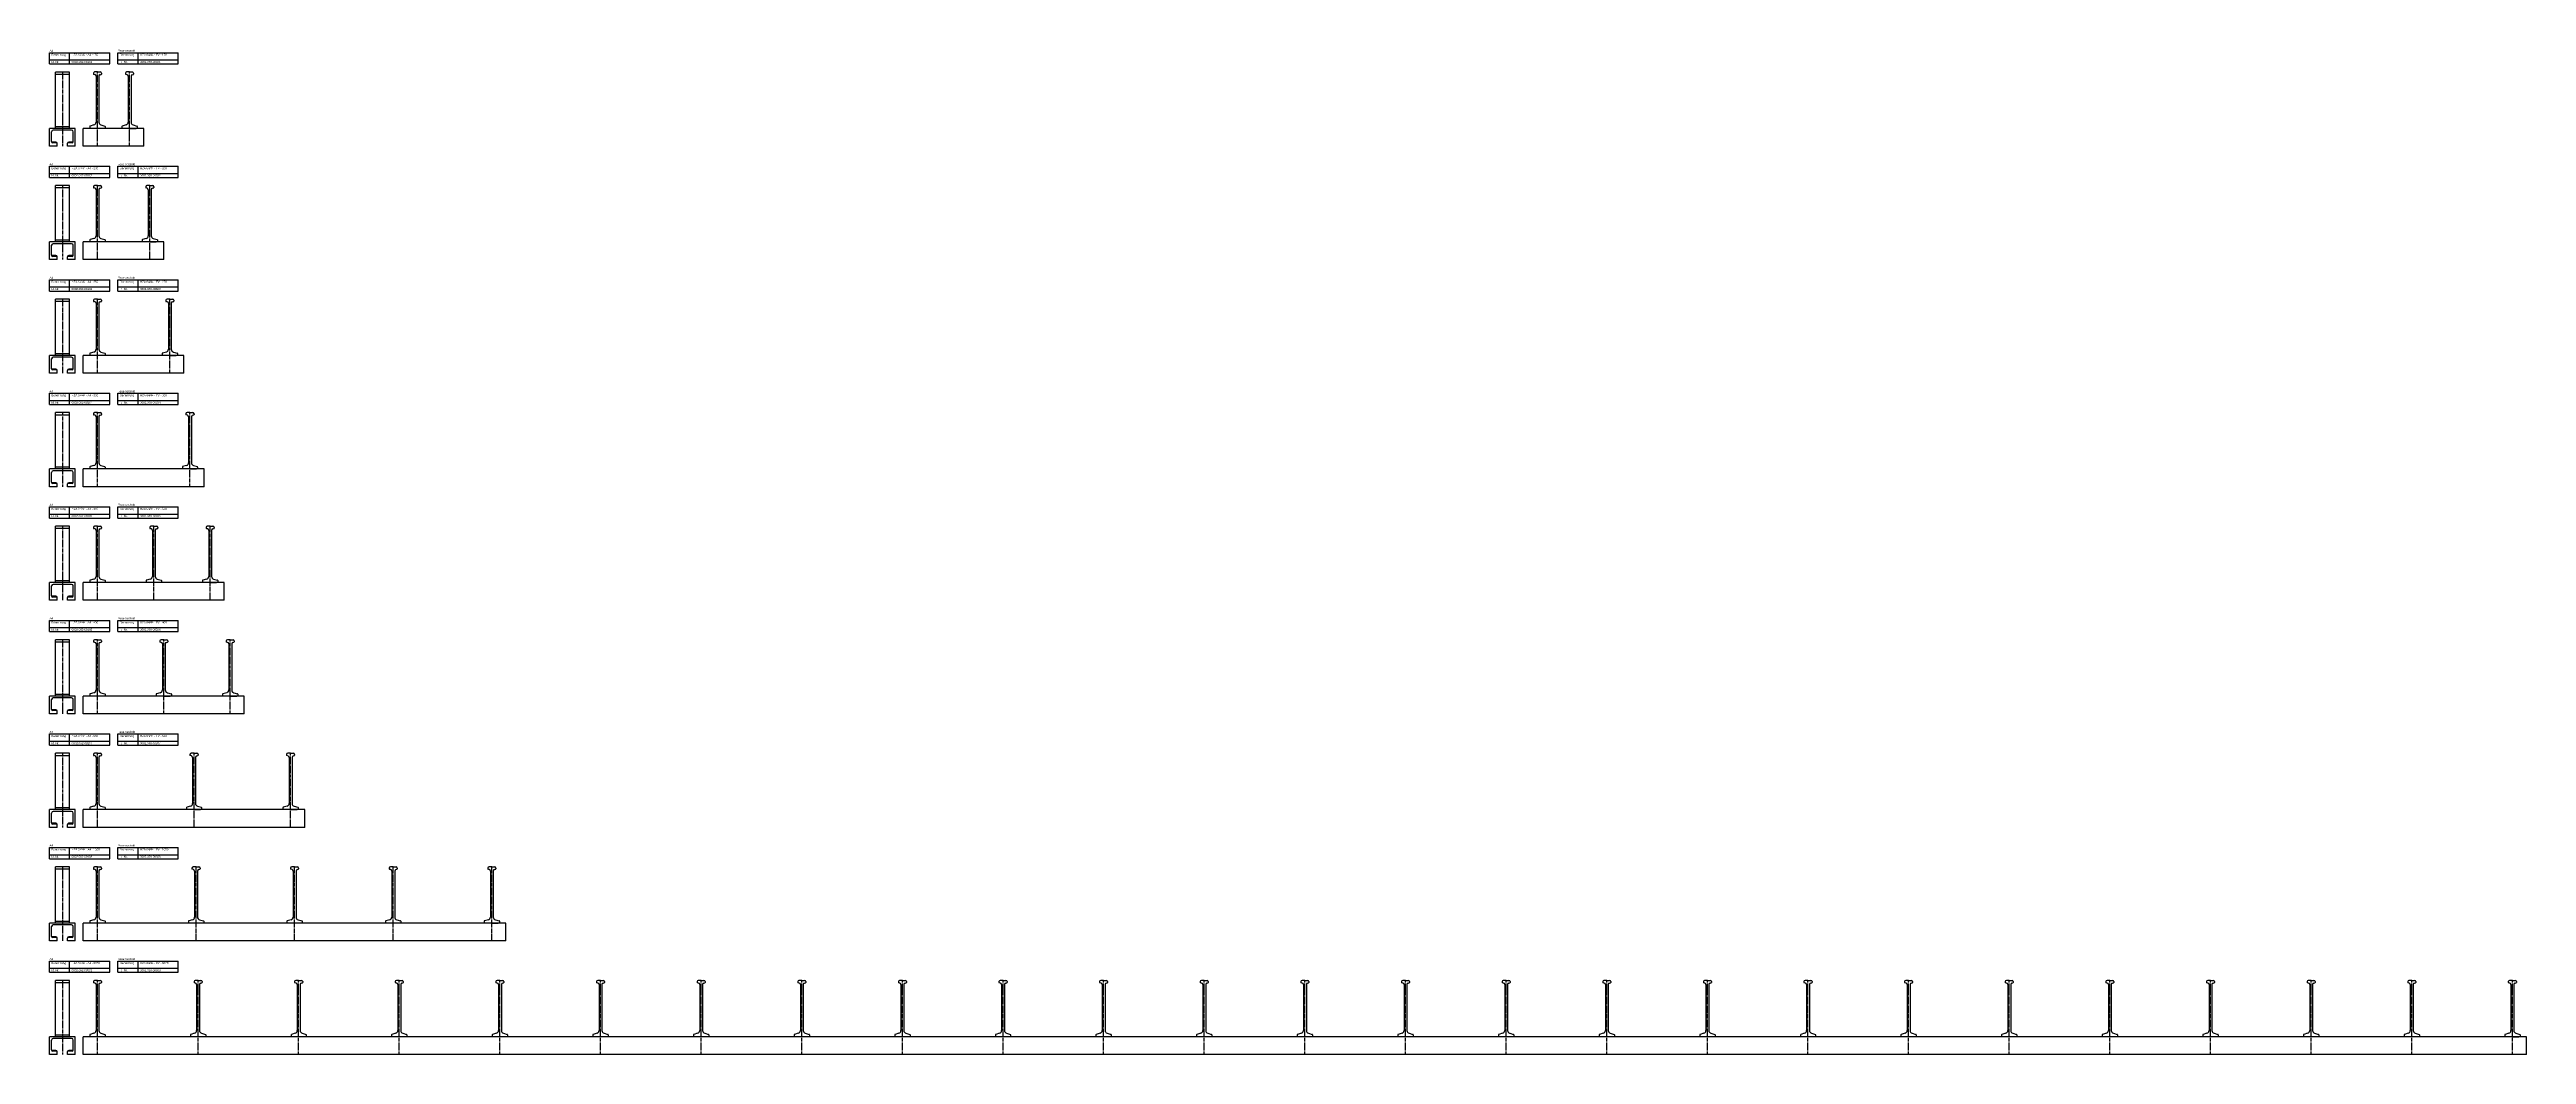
# Model space of a CAD drawing. Header units: millimetres. Extents: x -218 to 5936, y 987 to 3483.
import ezdxf

# ---------------------------------------------------------------- set-up
doc = ezdxf.new("R2010")
doc.units = ezdxf.units.MM
doc.header["$LTSCALE"] = 10
doc.linetypes.add('MITTE2', pattern=[1.125, 0.75, -0.125, 0.125, -0.125])
doc.layers.add('HALFEN', color=2, linetype='CONTINUOUS')
doc.styles.add('ARIAL50', font='arial.ttf', dxfattribs={"height": 5})

msp = doc.modelspace()

# ---------------------------------------------------------------- linework, layer by layer
at = {"layer": 'HALFEN'}
for p, q in [((-217.8, 3475.2), (-67.8, 3475.2)), ((-217.8, 3447.2), (-217.8, 3475.2)), ((-217.8, 3457.2), (-67.8, 3457.2)), ((-217.8, 3447.2), (-67.8, 3447.2)), ((-167.8, 3447.2), (-167.8, 3475.2)), ((-67.8, 3447.2), (-67.8, 3475.2)), ((-47.8, 3475.2), (102.2, 3475.2)), ((-47.8, 3447.2), (-47.8, 3475.2)), ((-47.8, 3457.2), (102.2, 3457.2)), ((-47.8, 3447.2), (102.2, 3447.2)), ((2.2, 3447.2), (2.2, 3475.2)), ((102.2, 3447.2), (102.2, 3475.2)), ((-203.3, 3287.3), (-203.3, 3427.2)), ((-168.3, 3427.2), (-203.3, 3427.2)), ((-168.3, 3421.3), (-203.3, 3421.3)), ((-168.3, 3287.3), (-168.3, 3427.2)), ((-108.8, 3424.3), (-108.8, 3422.3)), ((-105.3, 3420.6), (-108, 3421.4)), ((-98.8, 3427.3), (-105.8, 3427.3)), ((-102.3, 3416.8), (-102.3, 3302.5)), ((-98.8, 3427.3), (-91.8, 3427.3)), ((-95.2, 3416.8), (-95.2, 3302.5)), ((-92.2, 3420.6), (-89.5, 3421.4)), ((-88.8, 3424.3), (-88.8, 3422.3)), ((-28.8, 3424.3), (-28.8, 3422.3)), ((-25.3, 3420.6), (-28, 3421.4)), ((-18.8, 3427.3), (-25.8, 3427.3)), ((-22.3, 3416.8), (-22.3, 3302.5)), ((-18.8, 3427.3), (-11.8, 3427.3)), ((-15.2, 3416.8), (-15.2, 3302.5)), ((-12.2, 3420.6), (-9.5, 3421.4)), ((-8.8, 3424.3), (-8.8, 3422.3)), ((-153.8, 3287.3), (-217.8, 3287.3)), ((-217.8, 3243.3), (-217.8, 3287.3)), ((-212.8, 3254.3), (-212.8, 3278.8)), ((-162.8, 3282.8), (-208.8, 3282.8)), ((-203.3, 3292.3), (-168.3, 3292.3)), ((-158.8, 3254.3), (-158.8, 3278.8)), ((-153.8, 3243.3), (-153.8, 3287.3)), ((16.2, 3287.3), (-133.8, 3287.3)), ((-133.8, 3243.3), (-133.8, 3287.3)), ((-117.8, 3292.2), (-117.8, 3287.3)), ((-107.5, 3295.7), (-117, 3293.1)), ((-90, 3295.7), (-80.5, 3293.1)), ((-79.8, 3292.2), (-79.8, 3287.3)), ((-37.8, 3292.2), (-37.8, 3287.3)), ((-27.5, 3295.7), (-37, 3293.1)), ((-18.8, 3287.3), (-34.8, 3287.3)), ((-18.8, 3287.3), (-2.8, 3287.3)), ((-10, 3295.7), (-0.5, 3293.1)), ((0.2, 3292.2), (0.2, 3287.3)), ((16.2, 3243.3), (16.2, 3287.3)), ((-198.8, 3243.3), (-217.8, 3243.3)), ((-201.8, 3253.3), (-212.6, 3253.3)), ((-198.9, 3251.3), (-209.8, 3251.3)), ((-198.8, 3243.3), (-198.8, 3250.3)), ((-172.8, 3243.3), (-172.8, 3250.3)), ((-153.8, 3243.3), (-172.8, 3243.3)), ((-161.8, 3251.3), (-172.6, 3251.3)), ((-158.9, 3253.3), (-169.8, 3253.3)), ((16.2, 3243.3), (-133.8, 3243.3)), ((-217.8, 3193.3), (-67.8, 3193.3)), ((-217.8, 3165.3), (-217.8, 3193.3)), ((-217.8, 3175.3), (-67.8, 3175.3)), ((-217.8, 3165.3), (-67.8, 3165.3)), ((-203.3, 3005.3), (-203.3, 3145.3)), ((-168.3, 3145.3), (-203.3, 3145.3)), ((-168.3, 3139.3), (-203.3, 3139.3)), ((-168.3, 3005.3), (-168.3, 3145.3)), ((-167.8, 3165.3), (-167.8, 3193.3)), ((-108.8, 3142.3), (-108.8, 3140.3)), ((-105.3, 3138.6), (-108, 3139.4)), ((-98.8, 3145.3), (-105.8, 3145.3)), ((-98.8, 3145.3), (-91.8, 3145.3)), ((-92.2, 3138.6), (-89.5, 3139.4)), ((-88.8, 3142.3), (-88.8, 3140.3)), ((-67.8, 3165.3), (-67.8, 3193.3)), ((-47.8, 3193.3), (102.2, 3193.3)), ((-47.8, 3165.3), (-47.8, 3193.3)), ((-47.8, 3175.3), (102.2, 3175.3)), ((-47.8, 3165.3), (102.2, 3165.3)), ((2.2, 3165.3), (2.2, 3193.3)), ((21.2, 3142.3), (21.2, 3140.3)), ((24.7, 3138.6), (22, 3139.4)), ((31.2, 3145.3), (24.2, 3145.3)), ((31.2, 3145.3), (38.2, 3145.3)), ((37.8, 3138.6), (40.5, 3139.4)), ((41.2, 3142.3), (41.2, 3140.3)), ((102.2, 3165.3), (102.2, 3193.3)), ((-102.3, 3134.8), (-102.3, 3020.5)), ((-95.2, 3134.8), (-95.2, 3020.5)), ((27.7, 3134.8), (27.7, 3020.5)), ((34.8, 3134.8), (34.8, 3020.5)), ((-153.8, 3005.3), (-217.8, 3005.3)), ((-217.8, 2961.3), (-217.8, 3005.3)), ((-198.8, 2961.3), (-217.8, 2961.3)), ((-212.8, 2972.3), (-212.8, 2996.8)), ((-201.8, 2971.3), (-212.6, 2971.3)), ((-198.9, 2969.3), (-209.8, 2969.3)), ((-162.8, 3000.8), (-208.8, 3000.8)), ((-203.3, 3010.3), (-168.3, 3010.3)), ((-198.8, 2961.3), (-198.8, 2968.3)), ((-172.8, 2961.3), (-172.8, 2968.3)), ((-153.8, 2961.3), (-172.8, 2961.3)), ((-161.8, 2969.3), (-172.6, 2969.3)), ((-158.9, 2971.3), (-169.8, 2971.3)), ((-158.8, 2972.3), (-158.8, 2996.8)), ((-153.8, 2961.3), (-153.8, 3005.3)), ((66.2, 3005.3), (-133.8, 3005.3)), ((-133.8, 2961.3), (-133.8, 3005.3)), ((66.2, 2961.3), (-133.8, 2961.3)), ((-117.8, 3010.2), (-117.8, 3005.3)), ((-107.5, 3013.7), (-117, 3011.2)), ((-90, 3013.7), (-80.5, 3011.2)), ((-79.8, 3010.2), (-79.8, 3005.3)), ((12.2, 3010.2), (12.2, 3005.3)), ((22.5, 3013.7), (13, 3011.2)), ((31.2, 3005.3), (15.2, 3005.3)), ((31.2, 3005.3), (47.2, 3005.3)), ((40, 3013.7), (49.5, 3011.2)), ((50.2, 3010.2), (50.2, 3005.3)), ((66.2, 2961.3), (66.2, 3005.3)), ((-217.8, 2911.3), (-67.8, 2911.3)), ((-217.8, 2883.3), (-217.8, 2911.3)), ((-217.8, 2893.3), (-67.8, 2893.3)), ((-167.8, 2883.3), (-167.8, 2911.3)), ((-67.8, 2883.3), (-67.8, 2911.3)), ((-47.8, 2911.3), (102.2, 2911.3)), ((-47.8, 2883.3), (-47.8, 2911.3)), ((-47.8, 2893.3), (102.2, 2893.3)), ((2.2, 2883.3), (2.2, 2911.3)), ((102.2, 2883.3), (102.2, 2911.3)), ((-217.8, 2883.3), (-67.8, 2883.3)), ((-203.3, 2723.3), (-203.3, 2863.3)), ((-168.3, 2863.3), (-203.3, 2863.3)), ((-168.3, 2857.3), (-203.3, 2857.3)), ((-168.3, 2723.3), (-168.3, 2863.3)), ((-108.8, 2860.3), (-108.8, 2858.3)), ((-105.3, 2856.6), (-108, 2857.4)), ((-98.8, 2863.3), (-105.8, 2863.3)), ((-102.3, 2852.8), (-102.3, 2738.5)), ((-98.8, 2863.3), (-91.8, 2863.3)), ((-95.2, 2852.8), (-95.2, 2738.5)), ((-92.2, 2856.6), (-89.5, 2857.4)), ((-88.8, 2860.3), (-88.8, 2858.3)), ((-47.8, 2883.3), (102.2, 2883.3)), ((71.2, 2860.3), (71.2, 2858.3)), ((74.7, 2856.6), (72, 2857.4)), ((81.2, 2863.3), (74.2, 2863.3)), ((77.7, 2852.8), (77.7, 2738.5)), ((81.2, 2863.3), (88.2, 2863.3)), ((84.8, 2852.8), (84.8, 2738.5)), ((87.8, 2856.6), (90.5, 2857.4)), ((91.2, 2860.3), (91.2, 2858.3)), ((-153.8, 2723.3), (-217.8, 2723.3)), ((-217.8, 2679.3), (-217.8, 2723.3)), ((-212.8, 2690.3), (-212.8, 2714.8)), ((-162.8, 2718.8), (-208.8, 2718.8)), ((-203.3, 2728.3), (-168.3, 2728.3)), ((-158.8, 2690.3), (-158.8, 2714.8)), ((-153.8, 2679.3), (-153.8, 2723.3)), ((116.2, 2723.3), (-133.8, 2723.3)), ((-133.8, 2679.3), (-133.8, 2723.3)), ((-117.8, 2728.2), (-117.8, 2723.3)), ((-107.5, 2731.7), (-117, 2729.2)), ((-90, 2731.7), (-80.5, 2729.2)), ((-79.8, 2728.2), (-79.8, 2723.3)), ((62.2, 2728.2), (62.2, 2723.3)), ((72.5, 2731.7), (63, 2729.2)), ((81.2, 2723.3), (65.2, 2723.3)), ((81.2, 2723.3), (97.2, 2723.3)), ((90, 2731.7), (99.5, 2729.2)), ((100.2, 2728.2), (100.2, 2723.3)), ((116.2, 2679.3), (116.2, 2723.3)), ((-198.8, 2679.3), (-217.8, 2679.3)), ((-201.8, 2689.3), (-212.6, 2689.3)), ((-198.9, 2687.3), (-209.8, 2687.3)), ((-198.8, 2679.3), (-198.8, 2686.3)), ((-172.8, 2679.3), (-172.8, 2686.3)), ((-153.8, 2679.3), (-172.8, 2679.3)), ((-161.8, 2687.3), (-172.6, 2687.3)), ((-158.9, 2689.3), (-169.8, 2689.3)), ((116.2, 2679.3), (-133.8, 2679.3)), ((-217.8, 2629.3), (-67.8, 2629.3)), ((-217.8, 2601.3), (-217.8, 2629.3)), ((-217.8, 2611.3), (-67.8, 2611.3)), ((-217.8, 2601.3), (-67.8, 2601.3)), ((-167.8, 2601.3), (-167.8, 2629.3)), ((-67.8, 2601.3), (-67.8, 2629.3)), ((-47.8, 2629.3), (102.2, 2629.3)), ((-47.8, 2601.3), (-47.8, 2629.3)), ((-47.8, 2611.3), (102.2, 2611.3)), ((-47.8, 2601.3), (102.2, 2601.3)), ((2.2, 2601.3), (2.2, 2629.3)), ((102.2, 2601.3), (102.2, 2629.3)), ((-203.3, 2441.3), (-203.3, 2581.3)), ((-168.3, 2581.3), (-203.3, 2581.3)), ((-168.3, 2575.3), (-203.3, 2575.3)), ((-168.3, 2441.3), (-168.3, 2581.3)), ((-108.8, 2578.3), (-108.8, 2576.3)), ((-105.3, 2574.6), (-108, 2575.4)), ((-98.8, 2581.3), (-105.8, 2581.3)), ((-102.3, 2570.8), (-102.3, 2456.5)), ((-98.8, 2581.3), (-91.8, 2581.3)), ((-95.2, 2570.8), (-95.2, 2456.5)), ((-92.2, 2574.6), (-89.5, 2575.4)), ((-88.8, 2578.3), (-88.8, 2576.3)), ((121.2, 2578.3), (121.2, 2576.3)), ((124.7, 2574.6), (122, 2575.4)), ((131.2, 2581.3), (124.2, 2581.3)), ((127.7, 2570.8), (127.7, 2456.5)), ((131.2, 2581.3), (138.2, 2581.3)), ((134.8, 2570.8), (134.8, 2456.5)), ((137.8, 2574.6), (140.5, 2575.4)), ((141.2, 2578.3), (141.2, 2576.3)), ((-153.8, 2441.3), (-217.8, 2441.3)), ((-217.8, 2397.3), (-217.8, 2441.3)), ((-212.8, 2408.3), (-212.8, 2432.8)), ((-201.8, 2407.3), (-212.6, 2407.3)), ((-198.9, 2405.3), (-209.8, 2405.3)), ((-162.8, 2436.8), (-208.8, 2436.8)), ((-203.3, 2446.3), (-168.3, 2446.3)), ((-198.8, 2397.3), (-198.8, 2404.3)), ((-172.8, 2397.3), (-172.8, 2404.3)), ((-161.8, 2405.3), (-172.6, 2405.3)), ((-158.9, 2407.3), (-169.8, 2407.3)), ((-158.8, 2408.3), (-158.8, 2432.8)), ((-153.8, 2397.3), (-153.8, 2441.3)), ((166.2, 2441.3), (-133.8, 2441.3)), ((-133.8, 2397.3), (-133.8, 2441.3)), ((-117.8, 2446.2), (-117.8, 2441.3)), ((-107.5, 2449.7), (-117, 2447.2)), ((-90, 2449.7), (-80.5, 2447.2)), ((-79.8, 2446.2), (-79.8, 2441.3)), ((112.2, 2446.2), (112.2, 2441.3)), ((122.5, 2449.7), (113, 2447.2)), ((131.2, 2441.3), (115.2, 2441.3)), ((131.2, 2441.3), (147.2, 2441.3)), ((140, 2449.7), (149.5, 2447.2)), ((150.2, 2446.2), (150.2, 2441.3)), ((166.2, 2397.3), (166.2, 2441.3)), ((-198.8, 2397.3), (-217.8, 2397.3)), ((-217.8, 2347.3), (-67.8, 2347.3)), ((-217.8, 2319.3), (-217.8, 2347.3)), ((-153.8, 2397.3), (-172.8, 2397.3)), ((-167.8, 2319.3), (-167.8, 2347.3)), ((166.2, 2397.3), (-133.8, 2397.3)), ((-67.8, 2319.3), (-67.8, 2347.3)), ((-47.8, 2347.3), (102.2, 2347.3)), ((-47.8, 2319.3), (-47.8, 2347.3)), ((2.2, 2319.3), (2.2, 2347.3)), ((102.2, 2319.3), (102.2, 2347.3)), ((-217.8, 2329.3), (-67.8, 2329.3)), ((-217.8, 2319.3), (-67.8, 2319.3)), ((-203.3, 2159.3), (-203.3, 2299.3)), ((-168.3, 2299.3), (-203.3, 2299.3)), ((-168.3, 2293.3), (-203.3, 2293.3)), ((-168.3, 2159.3), (-168.3, 2299.3)), ((-108.8, 2296.3), (-108.8, 2294.3)), ((-105.3, 2292.6), (-108, 2293.4)), ((-98.8, 2299.3), (-105.8, 2299.3)), ((-102.3, 2288.8), (-102.3, 2174.5)), ((-98.8, 2299.3), (-91.8, 2299.3)), ((-95.2, 2288.8), (-95.2, 2174.5)), ((-92.2, 2292.6), (-89.5, 2293.4)), ((-88.8, 2296.3), (-88.8, 2294.3)), ((-47.8, 2329.3), (102.2, 2329.3)), ((-47.8, 2319.3), (102.2, 2319.3)), ((31.2, 2296.3), (31.2, 2294.3)), ((34.7, 2292.6), (32, 2293.4)), ((41.2, 2299.3), (34.2, 2299.3)), ((37.7, 2288.8), (37.7, 2174.5)), ((41.2, 2299.3), (48.2, 2299.3)), ((44.8, 2288.8), (44.8, 2174.5)), ((47.8, 2292.6), (50.5, 2293.4)), ((51.2, 2296.3), (51.2, 2294.3)), ((171.2, 2296.3), (171.2, 2294.3)), ((174.7, 2292.6), (172, 2293.4)), ((181.2, 2299.3), (174.2, 2299.3)), ((177.7, 2288.8), (177.7, 2174.5)), ((181.2, 2299.3), (188.2, 2299.3)), ((184.8, 2288.8), (184.8, 2174.5)), ((187.8, 2292.6), (190.5, 2293.4)), ((191.2, 2296.3), (191.2, 2294.3)), ((-153.8, 2159.3), (-217.8, 2159.3)), ((-217.8, 2115.3), (-217.8, 2159.3)), ((-162.8, 2154.8), (-208.8, 2154.8)), ((-203.3, 2164.3), (-168.3, 2164.3)), ((-153.8, 2115.3), (-153.8, 2159.3)), ((216.2, 2159.3), (-133.8, 2159.3)), ((-133.8, 2115.3), (-133.8, 2159.3)), ((-117.8, 2164.2), (-117.8, 2159.3)), ((-107.5, 2167.7), (-117, 2165.2)), ((-90, 2167.7), (-80.5, 2165.2)), ((-79.8, 2164.2), (-79.8, 2159.3)), ((22.2, 2164.2), (22.2, 2159.3)), ((32.5, 2167.7), (23, 2165.2)), ((50, 2167.7), (59.5, 2165.2)), ((60.2, 2164.2), (60.2, 2159.3)), ((162.2, 2164.2), (162.2, 2159.3)), ((172.5, 2167.7), (163, 2165.2)), ((181.2, 2159.3), (165.2, 2159.3)), ((181.2, 2159.3), (197.2, 2159.3)), ((190, 2167.7), (199.5, 2165.2)), ((200.2, 2164.2), (200.2, 2159.3)), ((216.2, 2115.3), (216.2, 2159.3)), ((-198.8, 2115.3), (-217.8, 2115.3)), ((-212.8, 2126.3), (-212.8, 2150.8)), ((-201.8, 2125.3), (-212.6, 2125.3)), ((-198.9, 2123.3), (-209.8, 2123.3)), ((-198.8, 2115.3), (-198.8, 2122.3)), ((-172.8, 2115.3), (-172.8, 2122.3)), ((-153.8, 2115.3), (-172.8, 2115.3)), ((-161.8, 2123.3), (-172.6, 2123.3)), ((-158.9, 2125.3), (-169.8, 2125.3)), ((-158.8, 2126.3), (-158.8, 2150.8)), ((216.2, 2115.3), (-133.8, 2115.3)), ((-217.8, 2065.3), (-67.8, 2065.3)), ((-217.8, 2037.3), (-217.8, 2065.3)), ((-217.8, 2047.3), (-67.8, 2047.3)), ((-217.8, 2037.3), (-67.8, 2037.3)), ((-167.8, 2037.3), (-167.8, 2065.3)), ((-67.8, 2037.3), (-67.8, 2065.3)), ((-47.8, 2065.3), (102.2, 2065.3)), ((-47.8, 2037.3), (-47.8, 2065.3)), ((-47.8, 2047.3), (102.2, 2047.3)), ((-47.8, 2037.3), (102.2, 2037.3)), ((2.2, 2037.3), (2.2, 2065.3)), ((102.2, 2037.3), (102.2, 2065.3)), ((-203.3, 1877.3), (-203.3, 2017.3)), ((-168.3, 2017.3), (-203.3, 2017.3)), ((-168.3, 2011.3), (-203.3, 2011.3)), ((-168.3, 1877.3), (-168.3, 2017.3)), ((-108.8, 2014.3), (-108.8, 2012.3)), ((-105.3, 2010.6), (-108, 2011.4)), ((-98.8, 2017.3), (-105.8, 2017.3)), ((-102.3, 2006.8), (-102.3, 1892.5)), ((-98.8, 2017.3), (-91.8, 2017.3)), ((-95.2, 2006.8), (-95.2, 1892.5)), ((-92.2, 2010.6), (-89.5, 2011.4)), ((-88.8, 2014.3), (-88.8, 2012.3)), ((56.2, 2014.3), (56.2, 2012.3)), ((59.7, 2010.6), (57, 2011.4)), ((66.2, 2017.3), (59.2, 2017.3)), ((62.7, 2006.8), (62.7, 1892.5)), ((66.2, 2017.3), (73.2, 2017.3)), ((69.8, 2006.8), (69.8, 1892.5)), ((72.8, 2010.6), (75.5, 2011.4)), ((76.2, 2014.3), (76.2, 2012.3)), ((221.2, 2014.3), (221.2, 2012.3)), ((224.7, 2010.6), (222, 2011.4)), ((231.2, 2017.3), (224.2, 2017.3)), ((227.7, 2006.8), (227.7, 1892.5)), ((231.2, 2017.3), (238.2, 2017.3)), ((234.8, 2006.8), (234.8, 1892.5)), ((237.8, 2010.6), (240.5, 2011.4)), ((241.2, 2014.3), (241.2, 2012.3)), ((-153.8, 1877.3), (-217.8, 1877.3)), ((-217.8, 1833.3), (-217.8, 1877.3)), ((-212.8, 1844.3), (-212.8, 1868.8)), ((-162.8, 1872.8), (-208.8, 1872.8)), ((-203.3, 1882.3), (-168.3, 1882.3)), ((-158.8, 1844.3), (-158.8, 1868.8)), ((-153.8, 1833.3), (-153.8, 1877.3)), ((266.2, 1877.3), (-133.8, 1877.3)), ((-133.8, 1833.3), (-133.8, 1877.3)), ((-117.8, 1882.2), (-117.8, 1877.3)), ((-107.5, 1885.7), (-117, 1883.2)), ((-90, 1885.7), (-80.5, 1883.2)), ((-79.8, 1882.2), (-79.8, 1877.3)), ((47.2, 1882.2), (47.2, 1877.3)), ((57.5, 1885.7), (48, 1883.2)), ((66.2, 1877.3), (50.2, 1877.3)), ((66.2, 1877.3), (82.2, 1877.3)), ((75, 1885.7), (84.5, 1883.2)), ((85.2, 1882.2), (85.2, 1877.3)), ((212.2, 1882.2), (212.2, 1877.3)), ((222.5, 1885.7), (213, 1883.2)), ((231.2, 1877.3), (215.2, 1877.3)), ((231.2, 1877.3), (247.2, 1877.3)), ((240, 1885.7), (249.5, 1883.2)), ((250.2, 1882.2), (250.2, 1877.3)), ((266.2, 1833.3), (266.2, 1877.3)), ((-198.8, 1833.3), (-217.8, 1833.3)), ((-201.8, 1843.3), (-212.6, 1843.3)), ((-198.9, 1841.3), (-209.8, 1841.3)), ((-198.8, 1833.3), (-198.8, 1840.3)), ((-172.8, 1833.3), (-172.8, 1840.3)), ((-153.8, 1833.3), (-172.8, 1833.3)), ((-161.8, 1841.3), (-172.6, 1841.3)), ((-158.9, 1843.3), (-169.8, 1843.3)), ((266.2, 1833.3), (-133.8, 1833.3)), ((-217.8, 1783.3), (-67.8, 1783.3)), ((-217.8, 1755.3), (-217.8, 1783.3)), ((-217.8, 1765.3), (-67.8, 1765.3)), ((-217.8, 1755.3), (-67.8, 1755.3)), ((-203.3, 1595.3), (-203.3, 1735.3)), ((-168.3, 1735.3), (-203.3, 1735.3)), ((-168.3, 1729.3), (-203.3, 1729.3)), ((-168.3, 1595.3), (-168.3, 1735.3)), ((-167.8, 1755.3), (-167.8, 1783.3)), ((-108.8, 1732.3), (-108.8, 1730.3)), ((-105.3, 1728.6), (-108, 1729.4)), ((-98.8, 1735.3), (-105.8, 1735.3)), ((-102.3, 1724.8), (-102.3, 1610.5)), ((-98.8, 1735.3), (-91.8, 1735.3)), ((-95.2, 1724.8), (-95.2, 1610.5)), ((-92.2, 1728.6), (-89.5, 1729.4)), ((-88.8, 1732.3), (-88.8, 1730.3)), ((-67.8, 1755.3), (-67.8, 1783.3)), ((-47.8, 1783.3), (102.2, 1783.3)), ((-47.8, 1755.3), (-47.8, 1783.3)), ((-47.8, 1765.3), (102.2, 1765.3)), ((-47.8, 1755.3), (102.2, 1755.3)), ((2.2, 1755.3), (2.2, 1783.3)), ((102.2, 1755.3), (102.2, 1783.3)), ((131.2, 1732.3), (131.2, 1730.3)), ((134.7, 1728.6), (132, 1729.4)), ((141.2, 1735.3), (134.2, 1735.3)), ((137.7, 1724.8), (137.7, 1610.5)), ((141.2, 1735.3), (148.2, 1735.3)), ((144.8, 1724.8), (144.8, 1610.5)), ((147.8, 1728.6), (150.5, 1729.4)), ((151.2, 1732.3), (151.2, 1730.3)), ((371.2, 1732.3), (371.2, 1730.3)), ((374.7, 1728.6), (372, 1729.4)), ((381.2, 1735.3), (374.2, 1735.3)), ((377.7, 1724.8), (377.7, 1610.5)), ((381.2, 1735.3), (388.2, 1735.3)), ((384.8, 1724.8), (384.8, 1610.5)), ((387.8, 1728.6), (390.5, 1729.4)), ((391.2, 1732.3), (391.2, 1730.3)), ((-203.3, 1600.3), (-168.3, 1600.3)), ((-117.8, 1600.2), (-117.8, 1595.3)), ((-107.5, 1603.7), (-117, 1601.2)), ((-90, 1603.7), (-80.5, 1601.2)), ((-79.8, 1600.2), (-79.8, 1595.3)), ((122.2, 1600.2), (122.2, 1595.3)), ((132.5, 1603.7), (123, 1601.2)), ((150, 1603.7), (159.5, 1601.2)), ((160.2, 1600.2), (160.2, 1595.3)), ((362.2, 1600.2), (362.2, 1595.3)), ((372.5, 1603.7), (363, 1601.2)), ((390, 1603.7), (399.5, 1601.2)), ((400.2, 1600.2), (400.2, 1595.3)), ((-153.8, 1595.3), (-217.8, 1595.3)), ((-217.8, 1551.3), (-217.8, 1595.3)), ((-198.8, 1551.3), (-217.8, 1551.3)), ((-212.8, 1562.3), (-212.8, 1586.8)), ((-201.8, 1561.3), (-212.6, 1561.3)), ((-198.9, 1559.3), (-209.8, 1559.3)), ((-162.8, 1590.8), (-208.8, 1590.8)), ((-198.8, 1551.3), (-198.8, 1558.3)), ((-172.8, 1551.3), (-172.8, 1558.3)), ((-153.8, 1551.3), (-172.8, 1551.3)), ((-161.8, 1559.3), (-172.6, 1559.3)), ((-158.9, 1561.3), (-169.8, 1561.3)), ((-158.8, 1562.3), (-158.8, 1586.8)), ((-153.8, 1551.3), (-153.8, 1595.3)), ((416.2, 1595.3), (-133.8, 1595.3)), ((-133.8, 1551.3), (-133.8, 1595.3)), ((416.2, 1551.3), (-133.8, 1551.3)), ((141.2, 1595.3), (125.2, 1595.3)), ((141.2, 1595.3), (157.2, 1595.3)), ((381.2, 1595.3), (365.2, 1595.3)), ((381.2, 1595.3), (397.2, 1595.3)), ((416.2, 1551.3), (416.2, 1595.3)), ((-217.8, 1501.3), (-67.8, 1501.3)), ((-217.8, 1473.3), (-217.8, 1501.3)), ((-217.8, 1483.3), (-67.8, 1483.3)), ((-167.8, 1473.3), (-167.8, 1501.3)), ((-67.8, 1473.3), (-67.8, 1501.3)), ((-47.8, 1501.3), (102.2, 1501.3)), ((-47.8, 1473.3), (-47.8, 1501.3)), ((-47.8, 1483.3), (102.2, 1483.3)), ((2.2, 1473.3), (2.2, 1501.3)), ((102.2, 1473.3), (102.2, 1501.3)), ((-217.8, 1473.3), (-67.8, 1473.3)), ((-203.3, 1313.3), (-203.3, 1453.3)), ((-168.3, 1453.3), (-203.3, 1453.3)), ((-168.3, 1447.3), (-203.3, 1447.3)), ((-168.3, 1313.3), (-168.3, 1453.3)), ((-108.8, 1450.3), (-108.8, 1448.3)), ((-105.3, 1446.6), (-108, 1447.4)), ((-98.8, 1453.3), (-105.8, 1453.3)), ((-102.3, 1442.8), (-102.3, 1328.5)), ((-98.8, 1453.3), (-91.8, 1453.3)), ((-95.2, 1442.8), (-95.2, 1328.5)), ((-92.2, 1446.6), (-89.5, 1447.4)), ((-88.8, 1450.3), (-88.8, 1448.3)), ((-47.8, 1473.3), (102.2, 1473.3)), ((136.2, 1450.3), (136.2, 1448.3)), ((139.7, 1446.6), (137, 1447.4)), ((146.2, 1453.3), (139.2, 1453.3)), ((142.7, 1442.8), (142.7, 1328.5)), ((146.2, 1453.3), (153.2, 1453.3)), ((149.8, 1442.8), (149.8, 1328.5)), ((152.8, 1446.6), (155.5, 1447.4)), ((156.2, 1450.3), (156.2, 1448.3)), ((381.2, 1450.3), (381.2, 1448.3)), ((384.7, 1446.6), (382, 1447.4)), ((391.2, 1453.3), (384.2, 1453.3)), ((387.7, 1442.8), (387.7, 1328.5)), ((391.2, 1453.3), (398.2, 1453.3)), ((394.8, 1442.8), (394.8, 1328.5)), ((397.8, 1446.6), (400.5, 1447.4)), ((401.2, 1450.3), (401.2, 1448.3)), ((626.2, 1450.3), (626.2, 1448.3)), ((629.7, 1446.6), (627, 1447.4)), ((636.2, 1453.3), (629.2, 1453.3)), ((632.7, 1442.8), (632.7, 1328.5)), ((636.2, 1453.3), (643.2, 1453.3)), ((639.8, 1442.8), (639.8, 1328.5)), ((642.8, 1446.6), (645.5, 1447.4)), ((646.2, 1450.3), (646.2, 1448.3)), ((871.2, 1450.3), (871.2, 1448.3)), ((874.7, 1446.6), (872, 1447.4)), ((881.2, 1453.3), (874.2, 1453.3)), ((877.7, 1442.8), (877.7, 1328.5)), ((881.2, 1453.3), (888.2, 1453.3)), ((884.8, 1442.8), (884.8, 1328.5)), ((887.8, 1446.6), (890.5, 1447.4)), ((891.2, 1450.3), (891.2, 1448.3)), ((-153.8, 1313.3), (-217.8, 1313.3)), ((-217.8, 1269.3), (-217.8, 1313.3)), ((-212.8, 1280.3), (-212.8, 1304.8)), ((-162.8, 1308.8), (-208.8, 1308.8)), ((-203.3, 1318.3), (-168.3, 1318.3)), ((-158.8, 1280.3), (-158.8, 1304.8)), ((-153.8, 1269.3), (-153.8, 1313.3)), ((916.2, 1313.3), (-133.8, 1313.3)), ((-133.8, 1269.3), (-133.8, 1313.3)), ((-117.8, 1318.2), (-117.8, 1313.3)), ((-107.5, 1321.7), (-117, 1319.2)), ((-90, 1321.7), (-80.5, 1319.2)), ((-79.8, 1318.2), (-79.8, 1313.3)), ((127.2, 1318.2), (127.2, 1313.3)), ((137.5, 1321.7), (128, 1319.2)), ((155, 1321.7), (164.5, 1319.2)), ((165.2, 1318.2), (165.2, 1313.3)), ((372.2, 1318.2), (372.2, 1313.3)), ((382.5, 1321.7), (373, 1319.2)), ((400, 1321.7), (409.5, 1319.2)), ((410.2, 1318.2), (410.2, 1313.3)), ((617.2, 1318.2), (617.2, 1313.3)), ((627.5, 1321.7), (618, 1319.2)), ((645, 1321.7), (654.5, 1319.2)), ((655.2, 1318.2), (655.2, 1313.3)), ((862.2, 1318.2), (862.2, 1313.3)), ((872.5, 1321.7), (863, 1319.2)), ((881.2, 1313.3), (865.2, 1313.3)), ((881.2, 1313.3), (897.2, 1313.3)), ((890, 1321.7), (899.5, 1319.2)), ((900.2, 1318.2), (900.2, 1313.3)), ((916.2, 1269.3), (916.2, 1313.3)), ((-198.8, 1269.3), (-217.8, 1269.3)), ((-201.8, 1279.3), (-212.6, 1279.3)), ((-198.9, 1277.3), (-209.8, 1277.3)), ((-198.8, 1269.3), (-198.8, 1276.3)), ((-172.8, 1269.3), (-172.8, 1276.3)), ((-153.8, 1269.3), (-172.8, 1269.3)), ((-161.8, 1277.3), (-172.6, 1277.3)), ((-158.9, 1279.3), (-169.8, 1279.3)), ((916.2, 1269.3), (-133.8, 1269.3)), ((-217.8, 1219.3), (-67.8, 1219.3)), ((-217.8, 1191.3), (-217.8, 1219.3)), ((-217.8, 1201.3), (-67.8, 1201.3)), ((-217.8, 1191.3), (-67.8, 1191.3)), ((-203.3, 1031.3), (-203.3, 1171.3)), ((-168.3, 1171.3), (-203.3, 1171.3)), ((-168.3, 1031.3), (-168.3, 1171.3)), ((-167.8, 1191.3), (-167.8, 1219.3)), ((-98.8, 1171.3), (-105.8, 1171.3)), ((-98.8, 1171.3), (-91.8, 1171.3)), ((-67.8, 1191.3), (-67.8, 1219.3)), ((-47.8, 1219.3), (102.2, 1219.3)), ((-47.8, 1191.3), (-47.8, 1219.3)), ((-47.8, 1201.3), (102.2, 1201.3)), ((-47.8, 1191.3), (102.2, 1191.3)), ((2.2, 1191.3), (2.2, 1219.3)), ((102.2, 1191.3), (102.2, 1219.3)), ((151.2, 1171.3), (144.2, 1171.3)), ((151.2, 1171.3), (158.2, 1171.3)), ((401.2, 1171.3), (394.2, 1171.3)), ((401.2, 1171.3), (408.2, 1171.3)), ((651.2, 1171.3), (644.2, 1171.3)), ((651.2, 1171.3), (658.2, 1171.3)), ((901.2, 1171.3), (894.2, 1171.3)), ((901.2, 1171.3), (908.2, 1171.3)), ((1151.2, 1171.3), (1144.2, 1171.3)), ((1151.2, 1171.3), (1158.2, 1171.3)), ((1401.2, 1171.3), (1394.2, 1171.3)), ((1401.2, 1171.3), (1408.2, 1171.3)), ((1651.2, 1171.3), (1644.2, 1171.3)), ((1651.2, 1171.3), (1658.2, 1171.3)), ((1901.2, 1171.3), (1894.2, 1171.3)), ((1901.2, 1171.3), (1908.2, 1171.3)), ((2151.2, 1171.3), (2144.2, 1171.3)), ((2151.2, 1171.3), (2158.2, 1171.3)), ((2401.2, 1171.3), (2394.2, 1171.3)), ((2401.2, 1171.3), (2408.2, 1171.3)), ((2651.2, 1171.3), (2644.2, 1171.3)), ((2651.2, 1171.3), (2658.2, 1171.3)), ((2901.2, 1171.3), (2894.2, 1171.3)), ((2901.2, 1171.3), (2908.2, 1171.3)), ((3151.2, 1171.3), (3144.2, 1171.3)), ((3151.2, 1171.3), (3158.2, 1171.3)), ((3401.2, 1171.3), (3394.2, 1171.3)), ((3401.2, 1171.3), (3408.2, 1171.3)), ((3651.2, 1171.3), (3644.2, 1171.3)), ((3651.2, 1171.3), (3658.2, 1171.3)), ((3901.2, 1171.3), (3894.2, 1171.3)), ((3901.2, 1171.3), (3908.2, 1171.3)), ((4151.2, 1171.3), (4144.2, 1171.3)), ((4151.2, 1171.3), (4158.2, 1171.3)), ((4401.2, 1171.3), (4394.2, 1171.3)), ((4401.2, 1171.3), (4408.2, 1171.3)), ((4651.2, 1171.3), (4644.2, 1171.3)), ((4651.2, 1171.3), (4658.2, 1171.3)), ((4901.2, 1171.3), (4894.2, 1171.3)), ((4901.2, 1171.3), (4908.2, 1171.3)), ((5151.2, 1171.3), (5144.2, 1171.3)), ((5151.2, 1171.3), (5158.2, 1171.3)), ((5401.2, 1171.3), (5394.2, 1171.3)), ((5401.2, 1171.3), (5408.2, 1171.3)), ((5651.2, 1171.3), (5644.2, 1171.3)), ((5651.2, 1171.3), (5658.2, 1171.3)), ((5901.2, 1171.3), (5894.2, 1171.3)), ((5901.2, 1171.3), (5908.2, 1171.3)), ((-168.3, 1165.3), (-203.3, 1165.3)), ((-108.8, 1168.3), (-108.8, 1166.3)), ((-105.3, 1164.6), (-108, 1165.4)), ((-102.3, 1160.8), (-102.3, 1046.5)), ((-95.2, 1160.8), (-95.2, 1046.5)), ((-92.2, 1164.6), (-89.5, 1165.4)), ((-88.8, 1168.3), (-88.8, 1166.3)), ((141.2, 1168.3), (141.2, 1166.3)), ((144.7, 1164.6), (142, 1165.4)), ((147.7, 1160.8), (147.7, 1046.5)), ((154.8, 1160.8), (154.8, 1046.5)), ((157.8, 1164.6), (160.5, 1165.4)), ((161.2, 1168.3), (161.2, 1166.3)), ((391.2, 1168.3), (391.2, 1166.3)), ((394.7, 1164.6), (392, 1165.4)), ((397.7, 1160.8), (397.7, 1046.5)), ((404.8, 1160.8), (404.8, 1046.5)), ((407.8, 1164.6), (410.5, 1165.4)), ((411.2, 1168.3), (411.2, 1166.3)), ((641.2, 1168.3), (641.2, 1166.3)), ((644.7, 1164.6), (642, 1165.4)), ((647.7, 1160.8), (647.7, 1046.5)), ((654.8, 1160.8), (654.8, 1046.5)), ((657.8, 1164.6), (660.5, 1165.4)), ((661.2, 1168.3), (661.2, 1166.3)), ((891.2, 1168.3), (891.2, 1166.3)), ((894.7, 1164.6), (892, 1165.4)), ((897.7, 1160.8), (897.7, 1046.5)), ((904.8, 1160.8), (904.8, 1046.5)), ((907.8, 1164.6), (910.5, 1165.4)), ((911.2, 1168.3), (911.2, 1166.3)), ((1141.2, 1168.3), (1141.2, 1166.3)), ((1144.7, 1164.6), (1142, 1165.4)), ((1147.7, 1160.8), (1147.7, 1046.5)), ((1154.8, 1160.8), (1154.8, 1046.5)), ((1157.8, 1164.6), (1160.5, 1165.4)), ((1161.2, 1168.3), (1161.2, 1166.3)), ((1391.2, 1168.3), (1391.2, 1166.3)), ((1394.7, 1164.6), (1392, 1165.4)), ((1397.7, 1160.8), (1397.7, 1046.5)), ((1404.8, 1160.8), (1404.8, 1046.5)), ((1407.8, 1164.6), (1410.5, 1165.4)), ((1411.2, 1168.3), (1411.2, 1166.3)), ((1641.2, 1168.3), (1641.2, 1166.3)), ((1644.7, 1164.6), (1642, 1165.4)), ((1647.7, 1160.8), (1647.7, 1046.5)), ((1654.8, 1160.8), (1654.8, 1046.5)), ((1657.8, 1164.6), (1660.5, 1165.4)), ((1661.2, 1168.3), (1661.2, 1166.3)), ((1891.2, 1168.3), (1891.2, 1166.3)), ((1894.7, 1164.6), (1892, 1165.4)), ((1897.7, 1160.8), (1897.7, 1046.5)), ((1904.8, 1160.8), (1904.8, 1046.5)), ((1907.8, 1164.6), (1910.5, 1165.4)), ((1911.2, 1168.3), (1911.2, 1166.3)), ((2141.2, 1168.3), (2141.2, 1166.3)), ((2144.7, 1164.6), (2142, 1165.4)), ((2147.7, 1160.8), (2147.7, 1046.5)), ((2154.8, 1160.8), (2154.8, 1046.5)), ((2157.8, 1164.6), (2160.5, 1165.4)), ((2161.2, 1168.3), (2161.2, 1166.3)), ((2391.2, 1168.3), (2391.2, 1166.3)), ((2394.7, 1164.6), (2392, 1165.4)), ((2397.7, 1160.8), (2397.7, 1046.5)), ((2404.8, 1160.8), (2404.8, 1046.5)), ((2407.8, 1164.6), (2410.5, 1165.4)), ((2411.2, 1168.3), (2411.2, 1166.3)), ((2641.2, 1168.3), (2641.2, 1166.3)), ((2644.7, 1164.6), (2642, 1165.4)), ((2647.7, 1160.8), (2647.7, 1046.5)), ((2654.8, 1160.8), (2654.8, 1046.5)), ((2657.8, 1164.6), (2660.5, 1165.4)), ((2661.2, 1168.3), (2661.2, 1166.3)), ((2891.2, 1168.3), (2891.2, 1166.3)), ((2894.7, 1164.6), (2892, 1165.4)), ((2897.7, 1160.8), (2897.7, 1046.5)), ((2904.8, 1160.8), (2904.8, 1046.5)), ((2907.8, 1164.6), (2910.5, 1165.4)), ((2911.2, 1168.3), (2911.2, 1166.3)), ((3141.2, 1168.3), (3141.2, 1166.3)), ((3144.7, 1164.6), (3142, 1165.4)), ((3147.7, 1160.8), (3147.7, 1046.5)), ((3154.8, 1160.8), (3154.8, 1046.5)), ((3157.8, 1164.6), (3160.5, 1165.4)), ((3161.2, 1168.3), (3161.2, 1166.3)), ((3391.2, 1168.3), (3391.2, 1166.3)), ((3394.7, 1164.6), (3392, 1165.4)), ((3397.7, 1160.8), (3397.7, 1046.5)), ((3404.8, 1160.8), (3404.8, 1046.5)), ((3407.8, 1164.6), (3410.5, 1165.4)), ((3411.2, 1168.3), (3411.2, 1166.3)), ((3641.2, 1168.3), (3641.2, 1166.3)), ((3644.7, 1164.6), (3642, 1165.4)), ((3647.7, 1160.8), (3647.7, 1046.5)), ((3654.8, 1160.8), (3654.8, 1046.5)), ((3657.8, 1164.6), (3660.5, 1165.4)), ((3661.2, 1168.3), (3661.2, 1166.3)), ((3891.2, 1168.3), (3891.2, 1166.3)), ((3894.7, 1164.6), (3892, 1165.4)), ((3897.7, 1160.8), (3897.7, 1046.5)), ((3904.8, 1160.8), (3904.8, 1046.5)), ((3907.8, 1164.6), (3910.5, 1165.4)), ((3911.2, 1168.3), (3911.2, 1166.3)), ((4141.2, 1168.3), (4141.2, 1166.3)), ((4144.7, 1164.6), (4142, 1165.4)), ((4147.7, 1160.8), (4147.7, 1046.5)), ((4154.8, 1160.8), (4154.8, 1046.5)), ((4157.8, 1164.6), (4160.5, 1165.4)), ((4161.2, 1168.3), (4161.2, 1166.3)), ((4391.2, 1168.3), (4391.2, 1166.3)), ((4394.7, 1164.6), (4392, 1165.4)), ((4397.7, 1160.8), (4397.7, 1046.5)), ((4404.8, 1160.8), (4404.8, 1046.5)), ((4407.8, 1164.6), (4410.5, 1165.4)), ((4411.2, 1168.3), (4411.2, 1166.3)), ((4641.2, 1168.3), (4641.2, 1166.3)), ((4644.7, 1164.6), (4642, 1165.4)), ((4647.7, 1160.8), (4647.7, 1046.5)), ((4654.8, 1160.8), (4654.8, 1046.5)), ((4657.8, 1164.6), (4660.5, 1165.4)), ((4661.2, 1168.3), (4661.2, 1166.3)), ((4891.2, 1168.3), (4891.2, 1166.3)), ((4894.7, 1164.6), (4892, 1165.4)), ((4897.7, 1160.8), (4897.7, 1046.5)), ((4904.8, 1160.8), (4904.8, 1046.5)), ((4907.8, 1164.6), (4910.5, 1165.4)), ((4911.2, 1168.3), (4911.2, 1166.3)), ((5141.2, 1168.3), (5141.2, 1166.3)), ((5144.7, 1164.6), (5142, 1165.4)), ((5147.7, 1160.8), (5147.7, 1046.5)), ((5154.8, 1160.8), (5154.8, 1046.5)), ((5157.8, 1164.6), (5160.5, 1165.4)), ((5161.2, 1168.3), (5161.2, 1166.3)), ((5391.2, 1168.3), (5391.2, 1166.3)), ((5394.7, 1164.6), (5392, 1165.4)), ((5397.7, 1160.8), (5397.7, 1046.5)), ((5404.8, 1160.8), (5404.8, 1046.5)), ((5407.8, 1164.6), (5410.5, 1165.4)), ((5411.2, 1168.3), (5411.2, 1166.3)), ((5641.2, 1168.3), (5641.2, 1166.3)), ((5644.7, 1164.6), (5642, 1165.4)), ((5647.7, 1160.8), (5647.7, 1046.5)), ((5654.8, 1160.8), (5654.8, 1046.5)), ((5657.8, 1164.6), (5660.5, 1165.4)), ((5661.2, 1168.3), (5661.2, 1166.3)), ((5891.2, 1168.3), (5891.2, 1166.3)), ((5894.7, 1164.6), (5892, 1165.4)), ((5897.7, 1160.8), (5897.7, 1046.5)), ((5904.8, 1160.8), (5904.8, 1046.5)), ((5907.8, 1164.6), (5910.5, 1165.4)), ((5911.2, 1168.3), (5911.2, 1166.3)), ((-153.8, 1031.3), (-217.8, 1031.3)), ((-217.8, 987.3), (-217.8, 1031.3)), ((-198.8, 987.3), (-217.8, 987.3)), ((-212.8, 998.3), (-212.8, 1022.8)), ((-201.8, 997.3), (-212.6, 997.3)), ((-198.9, 995.3), (-209.8, 995.3)), ((-162.8, 1026.8), (-208.8, 1026.8)), ((-203.3, 1036.3), (-168.3, 1036.3)), ((-198.8, 987.3), (-198.8, 994.3)), ((-172.8, 987.3), (-172.8, 994.3)), ((-153.8, 987.3), (-172.8, 987.3)), ((-161.8, 995.3), (-172.6, 995.3)), ((-158.9, 997.3), (-169.8, 997.3)), ((-158.8, 998.3), (-158.8, 1022.8)), ((-153.8, 987.3), (-153.8, 1031.3)), ((5936.2, 1031.3), (-133.8, 1031.3)), ((-133.8, 987.3), (-133.8, 1031.3)), ((5936.2, 987.3), (-133.8, 987.3)), ((-117.8, 1036.2), (-117.8, 1031.3)), ((-107.5, 1039.7), (-117, 1037.2)), ((-90, 1039.7), (-80.5, 1037.2)), ((-79.8, 1036.2), (-79.8, 1031.3)), ((132.2, 1036.2), (132.2, 1031.3)), ((142.5, 1039.7), (133, 1037.2)), ((160, 1039.7), (169.5, 1037.2)), ((170.2, 1036.2), (170.2, 1031.3)), ((382.2, 1036.2), (382.2, 1031.3)), ((392.5, 1039.7), (383, 1037.2)), ((410, 1039.7), (419.5, 1037.2)), ((420.2, 1036.2), (420.2, 1031.3)), ((632.2, 1036.2), (632.2, 1031.3)), ((642.5, 1039.7), (633, 1037.2)), ((660, 1039.7), (669.5, 1037.2)), ((670.2, 1036.2), (670.2, 1031.3)), ((882.2, 1036.2), (882.2, 1031.3)), ((892.5, 1039.7), (883, 1037.2)), ((910, 1039.7), (919.5, 1037.2)), ((920.2, 1036.2), (920.2, 1031.3)), ((1132.2, 1036.2), (1132.2, 1031.3)), ((1142.5, 1039.7), (1133, 1037.2)), ((1160, 1039.7), (1169.5, 1037.2)), ((1170.2, 1036.2), (1170.2, 1031.3)), ((1382.2, 1036.2), (1382.2, 1031.3)), ((1392.5, 1039.7), (1383, 1037.2)), ((1410, 1039.7), (1419.5, 1037.2)), ((1420.2, 1036.2), (1420.2, 1031.3)), ((1632.2, 1036.2), (1632.2, 1031.3)), ((1642.5, 1039.7), (1633, 1037.2)), ((1660, 1039.7), (1669.5, 1037.2)), ((1670.2, 1036.2), (1670.2, 1031.3)), ((1882.2, 1036.2), (1882.2, 1031.3)), ((1892.5, 1039.7), (1883, 1037.2)), ((1910, 1039.7), (1919.5, 1037.2)), ((1920.2, 1036.2), (1920.2, 1031.3)), ((2132.2, 1036.2), (2132.2, 1031.3)), ((2142.5, 1039.7), (2133, 1037.2)), ((2160, 1039.7), (2169.5, 1037.2)), ((2170.2, 1036.2), (2170.2, 1031.3)), ((2382.2, 1036.2), (2382.2, 1031.3)), ((2392.5, 1039.7), (2383, 1037.2)), ((2410, 1039.7), (2419.5, 1037.2)), ((2420.2, 1036.2), (2420.2, 1031.3)), ((2632.2, 1036.2), (2632.2, 1031.3)), ((2642.5, 1039.7), (2633, 1037.2)), ((2660, 1039.7), (2669.5, 1037.2)), ((2670.2, 1036.2), (2670.2, 1031.3)), ((2882.2, 1036.2), (2882.2, 1031.3)), ((2892.5, 1039.7), (2883, 1037.2)), ((2910, 1039.7), (2919.5, 1037.2)), ((2920.2, 1036.2), (2920.2, 1031.3)), ((3132.2, 1036.2), (3132.2, 1031.3)), ((3142.5, 1039.7), (3133, 1037.2)), ((3160, 1039.7), (3169.5, 1037.2)), ((3170.2, 1036.2), (3170.2, 1031.3)), ((3382.2, 1036.2), (3382.2, 1031.3)), ((3392.5, 1039.7), (3383, 1037.2)), ((3410, 1039.7), (3419.5, 1037.2)), ((3420.2, 1036.2), (3420.2, 1031.3)), ((3632.2, 1036.2), (3632.2, 1031.3)), ((3642.5, 1039.7), (3633, 1037.2)), ((3660, 1039.7), (3669.5, 1037.2)), ((3670.2, 1036.2), (3670.2, 1031.3)), ((3882.2, 1036.2), (3882.2, 1031.3)), ((3892.5, 1039.7), (3883, 1037.2)), ((3910, 1039.7), (3919.5, 1037.2)), ((3920.2, 1036.2), (3920.2, 1031.3)), ((4132.2, 1036.2), (4132.2, 1031.3)), ((4142.5, 1039.7), (4133, 1037.2)), ((4160, 1039.7), (4169.5, 1037.2)), ((4170.2, 1036.2), (4170.2, 1031.3)), ((4382.2, 1036.2), (4382.2, 1031.3)), ((4392.5, 1039.7), (4383, 1037.2)), ((4410, 1039.7), (4419.5, 1037.2)), ((4420.2, 1036.2), (4420.2, 1031.3)), ((4632.2, 1036.2), (4632.2, 1031.3)), ((4642.5, 1039.7), (4633, 1037.2)), ((4660, 1039.7), (4669.5, 1037.2)), ((4670.2, 1036.2), (4670.2, 1031.3)), ((4882.2, 1036.2), (4882.2, 1031.3)), ((4892.5, 1039.7), (4883, 1037.2)), ((4910, 1039.7), (4919.5, 1037.2)), ((4920.2, 1036.2), (4920.2, 1031.3)), ((5132.2, 1036.2), (5132.2, 1031.3)), ((5142.5, 1039.7), (5133, 1037.2)), ((5160, 1039.7), (5169.5, 1037.2)), ((5170.2, 1036.2), (5170.2, 1031.3)), ((5382.2, 1036.2), (5382.2, 1031.3)), ((5392.5, 1039.7), (5383, 1037.2)), ((5410, 1039.7), (5419.5, 1037.2)), ((5420.2, 1036.2), (5420.2, 1031.3)), ((5632.2, 1036.2), (5632.2, 1031.3)), ((5642.5, 1039.7), (5633, 1037.2)), ((5660, 1039.7), (5669.5, 1037.2)), ((5670.2, 1036.2), (5670.2, 1031.3)), ((5882.2, 1036.2), (5882.2, 1031.3)), ((5892.5, 1039.7), (5883, 1037.2)), ((5901.2, 1031.3), (5885.2, 1031.3)), ((5901.2, 1031.3), (5917.2, 1031.3)), ((5910, 1039.7), (5919.5, 1037.2)), ((5920.2, 1036.2), (5920.2, 1031.3)), ((5936.2, 987.3), (5936.2, 1031.3))]:
    msp.add_line(p, q, dxfattribs=at)
at = {"layer": 'HALFEN', "color": 1, "linetype": 'MITTE2'}
for p, q in [((-185.8, 3427.2), (-185.8, 3243.3)), ((-98.8, 3243.3), (-98.8, 3427.3)), ((-18.8, 3243.3), (-18.8, 3427.3)), ((-185.8, 3145.3), (-185.8, 2961.3)), ((-98.8, 2961.3), (-98.8, 3145.3)), ((31.2, 2961.3), (31.2, 3145.3)), ((-185.8, 2863.3), (-185.8, 2679.3)), ((-98.8, 2679.3), (-98.8, 2863.3)), ((81.2, 2679.3), (81.2, 2863.3)), ((-185.8, 2581.3), (-185.8, 2397.3)), ((-98.8, 2397.3), (-98.8, 2581.3)), ((131.2, 2397.3), (131.2, 2581.3)), ((-185.8, 2299.3), (-185.8, 2115.3)), ((-98.8, 2115.3), (-98.8, 2299.3)), ((41.2, 2115.3), (41.2, 2299.3)), ((181.2, 2115.3), (181.2, 2299.3)), ((-185.8, 2017.3), (-185.8, 1833.3)), ((-98.8, 1833.3), (-98.8, 2017.3)), ((66.2, 1833.3), (66.2, 2017.3)), ((231.2, 1833.3), (231.2, 2017.3)), ((-185.8, 1735.3), (-185.8, 1551.3)), ((-98.8, 1551.3), (-98.8, 1735.3)), ((141.2, 1551.3), (141.2, 1735.3)), ((381.2, 1551.3), (381.2, 1735.3)), ((-185.8, 1453.3), (-185.8, 1269.3)), ((-98.8, 1269.3), (-98.8, 1453.3)), ((146.2, 1269.3), (146.2, 1453.3)), ((391.2, 1269.3), (391.2, 1453.3)), ((636.2, 1269.3), (636.2, 1453.3)), ((881.2, 1269.3), (881.2, 1453.3)), ((-185.8, 1171.3), (-185.8, 987.3)), ((-98.8, 987.3), (-98.8, 1171.3)), ((151.2, 987.3), (151.2, 1171.3)), ((401.2, 987.3), (401.2, 1171.3)), ((651.2, 987.3), (651.2, 1171.3)), ((901.2, 987.3), (901.2, 1171.3)), ((1151.2, 987.3), (1151.2, 1171.3)), ((1401.2, 987.3), (1401.2, 1171.3)), ((1651.2, 987.3), (1651.2, 1171.3)), ((1901.2, 987.3), (1901.2, 1171.3)), ((2151.2, 987.3), (2151.2, 1171.3)), ((2401.2, 987.3), (2401.2, 1171.3)), ((2651.2, 987.3), (2651.2, 1171.3)), ((2901.2, 987.3), (2901.2, 1171.3)), ((3151.2, 987.3), (3151.2, 1171.3)), ((3401.2, 987.3), (3401.2, 1171.3)), ((3651.2, 987.3), (3651.2, 1171.3)), ((3901.2, 987.3), (3901.2, 1171.3)), ((4151.2, 987.3), (4151.2, 1171.3)), ((4401.2, 987.3), (4401.2, 1171.3)), ((4651.2, 987.3), (4651.2, 1171.3)), ((4901.2, 987.3), (4901.2, 1171.3)), ((5151.2, 987.3), (5151.2, 1171.3)), ((5401.2, 987.3), (5401.2, 1171.3)), ((5651.2, 987.3), (5651.2, 1171.3)), ((5901.2, 987.3), (5901.2, 1171.3))]:
    msp.add_line(p, q, dxfattribs=at)
at = {"layer": 'HALFEN'}
for centre, radius, start, end in [((-105.8, 3424.3), 3, 90, 180), ((-107.8, 3422.3), 1, 180, 255), ((-106.3, 3416.8), 4, 0, 75), ((-91.2, 3416.8), 4, 105, 180), ((-91.8, 3424.3), 3, 0, 90), ((-89.8, 3422.3), 1, 285, 0), ((-25.8, 3424.3), 3, 90, 180), ((-27.8, 3422.3), 1, 180, 255), ((-26.3, 3416.8), 4, 0, 75), ((-11.2, 3416.8), 4, 105, 180), ((-11.8, 3424.3), 3, 0, 90), ((-9.8, 3422.3), 1, 285, 0), ((-208.8, 3278.8), 4, 90, 180), ((-162.8, 3278.8), 4, 0, 90), ((-116.8, 3292.2), 1, 105, 180), ((-109.3, 3302.5), 7, 285, 0), ((-88.2, 3302.5), 7, 180, 255), ((-80.8, 3292.2), 1, 0, 75), ((-36.8, 3292.2), 1, 105, 180), ((-29.3, 3302.5), 7, 285, 0), ((-8.2, 3302.5), 7, 180, 255), ((-0.8, 3292.2), 1, 0, 75), ((-209.8, 3254.3), 3, 180, 270), ((-201.8, 3250.3), 3, 0, 90), ((-169.8, 3250.3), 3, 90, 180), ((-161.8, 3254.3), 3, 270, 0), ((-105.8, 3142.3), 3, 90, 180), ((-107.8, 3140.3), 1, 180, 255), ((-106.3, 3134.8), 4, 0, 75), ((-91.2, 3134.8), 4, 105, 180), ((-91.8, 3142.3), 3, 0, 90), ((-89.8, 3140.3), 1, 285, 0), ((24.2, 3142.3), 3, 90, 180), ((22.2, 3140.3), 1, 180, 255), ((23.7, 3134.8), 4, 0, 75), ((38.8, 3134.8), 4, 105, 180), ((38.2, 3142.3), 3, 0, 90), ((40.2, 3140.3), 1, 285, 0), ((-109.3, 3020.5), 7, 285, 0), ((-88.2, 3020.5), 7, 180, 255), ((20.7, 3020.5), 7, 285, 0), ((41.8, 3020.5), 7, 180, 255), ((-208.8, 2996.8), 4, 90, 180), ((-209.8, 2972.3), 3, 180, 270), ((-201.8, 2968.3), 3, 0, 90), ((-169.8, 2968.3), 3, 90, 180), ((-162.8, 2996.8), 4, 0, 90), ((-161.8, 2972.3), 3, 270, 0), ((-116.8, 3010.2), 1, 105, 180), ((-80.8, 3010.2), 1, 0, 75), ((13.2, 3010.2), 1, 105, 180), ((49.2, 3010.2), 1, 0, 75), ((-105.8, 2860.3), 3, 90, 180), ((-107.8, 2858.3), 1, 180, 255), ((-106.3, 2852.8), 4, 0, 75), ((-91.2, 2852.8), 4, 105, 180), ((-91.8, 2860.3), 3, 0, 90), ((-89.8, 2858.3), 1, 285, 0), ((74.2, 2860.3), 3, 90, 180), ((72.2, 2858.3), 1, 180, 255), ((73.7, 2852.8), 4, 0, 75), ((88.8, 2852.8), 4, 105, 180), ((88.2, 2860.3), 3, 0, 90), ((90.2, 2858.3), 1, 285, 0), ((-208.8, 2714.8), 4, 90, 180), ((-162.8, 2714.8), 4, 0, 90), ((-116.8, 2728.2), 1, 105, 180), ((-109.3, 2738.5), 7, 285, 0), ((-88.2, 2738.5), 7, 180, 255), ((-80.8, 2728.2), 1, 0, 75), ((63.2, 2728.2), 1, 105, 180), ((70.7, 2738.5), 7, 285, 0), ((91.8, 2738.5), 7, 180, 255), ((99.2, 2728.2), 1, 0, 75), ((-209.8, 2690.3), 3, 180, 270), ((-201.8, 2686.3), 3, 0, 90), ((-169.8, 2686.3), 3, 90, 180), ((-161.8, 2690.3), 3, 270, 0), ((-105.8, 2578.3), 3, 90, 180), ((-107.8, 2576.3), 1, 180, 255), ((-106.3, 2570.8), 4, 0, 75), ((-91.2, 2570.8), 4, 105, 180), ((-91.8, 2578.3), 3, 0, 90), ((-89.8, 2576.3), 1, 285, 0), ((124.2, 2578.3), 3, 90, 180), ((122.2, 2576.3), 1, 180, 255), ((123.7, 2570.8), 4, 0, 75), ((138.8, 2570.8), 4, 105, 180), ((138.2, 2578.3), 3, 0, 90), ((140.2, 2576.3), 1, 285, 0), ((-208.8, 2432.8), 4, 90, 180), ((-209.8, 2408.3), 3, 180, 270), ((-201.8, 2404.3), 3, 0, 90), ((-169.8, 2404.3), 3, 90, 180), ((-162.8, 2432.8), 4, 0, 90), ((-161.8, 2408.3), 3, 270, 0), ((-116.8, 2446.2), 1, 105, 180), ((-109.3, 2456.5), 7, 285, 0), ((-88.2, 2456.5), 7, 180, 255), ((-80.8, 2446.2), 1, 0, 75), ((113.2, 2446.2), 1, 105, 180), ((120.7, 2456.5), 7, 285, 0), ((141.8, 2456.5), 7, 180, 255), ((149.2, 2446.2), 1, 0, 75), ((-105.8, 2296.3), 3, 90, 180), ((-107.8, 2294.3), 1, 180, 255), ((-106.3, 2288.8), 4, 0, 75), ((-91.2, 2288.8), 4, 105, 180), ((-91.8, 2296.3), 3, 0, 90), ((-89.8, 2294.3), 1, 285, 0), ((34.2, 2296.3), 3, 90, 180), ((32.2, 2294.3), 1, 180, 255), ((33.7, 2288.8), 4, 0, 75), ((48.8, 2288.8), 4, 105, 180), ((48.2, 2296.3), 3, 0, 90), ((50.2, 2294.3), 1, 285, 0), ((174.2, 2296.3), 3, 90, 180), ((172.2, 2294.3), 1, 180, 255), ((173.7, 2288.8), 4, 0, 75), ((188.8, 2288.8), 4, 105, 180), ((188.2, 2296.3), 3, 0, 90), ((190.2, 2294.3), 1, 285, 0), ((-208.8, 2150.8), 4, 90, 180), ((-162.8, 2150.8), 4, 0, 90), ((-116.8, 2164.2), 1, 105, 180), ((-109.3, 2174.5), 7, 285, 0), ((-88.2, 2174.5), 7, 180, 255), ((-80.8, 2164.2), 1, 0, 75), ((23.2, 2164.2), 1, 105, 180), ((30.7, 2174.5), 7, 285, 0), ((51.8, 2174.5), 7, 180, 255), ((59.2, 2164.2), 1, 0, 75), ((163.2, 2164.2), 1, 105, 180), ((170.7, 2174.5), 7, 285, 0), ((191.8, 2174.5), 7, 180, 255), ((199.2, 2164.2), 1, 0, 75), ((-209.8, 2126.3), 3, 180, 270), ((-201.8, 2122.3), 3, 0, 90), ((-169.8, 2122.3), 3, 90, 180), ((-161.8, 2126.3), 3, 270, 0), ((-105.8, 2014.3), 3, 90, 180), ((-107.8, 2012.3), 1, 180, 255), ((-106.3, 2006.8), 4, 0, 75), ((-91.2, 2006.8), 4, 105, 180), ((-91.8, 2014.3), 3, 0, 90), ((-89.8, 2012.3), 1, 285, 0), ((59.2, 2014.3), 3, 90, 180), ((57.2, 2012.3), 1, 180, 255), ((58.7, 2006.8), 4, 0, 75), ((73.8, 2006.8), 4, 105, 180), ((73.2, 2014.3), 3, 0, 90), ((75.2, 2012.3), 1, 285, 0), ((224.2, 2014.3), 3, 90, 180), ((222.2, 2012.3), 1, 180, 255), ((223.7, 2006.8), 4, 0, 75), ((238.8, 2006.8), 4, 105, 180), ((238.2, 2014.3), 3, 0, 90), ((240.2, 2012.3), 1, 285, 0), ((-208.8, 1868.8), 4, 90, 180), ((-162.8, 1868.8), 4, 0, 90), ((-116.8, 1882.2), 1, 105, 180), ((-109.3, 1892.5), 7, 285, 0), ((-88.2, 1892.5), 7, 180, 255), ((-80.8, 1882.2), 1, 0, 75), ((48.2, 1882.2), 1, 105, 180), ((55.7, 1892.5), 7, 285, 0), ((76.8, 1892.5), 7, 180, 255), ((84.2, 1882.2), 1, 0, 75), ((213.2, 1882.2), 1, 105, 180), ((220.7, 1892.5), 7, 285, 0), ((241.8, 1892.5), 7, 180, 255), ((249.2, 1882.2), 1, 0, 75), ((-209.8, 1844.3), 3, 180, 270), ((-201.8, 1840.3), 3, 0, 90), ((-169.8, 1840.3), 3, 90, 180), ((-161.8, 1844.3), 3, 270, 0), ((-105.8, 1732.3), 3, 90, 180), ((-107.8, 1730.3), 1, 180, 255), ((-106.3, 1724.8), 4, 0, 75), ((-91.2, 1724.8), 4, 105, 180), ((-91.8, 1732.3), 3, 0, 90), ((-89.8, 1730.3), 1, 285, 0), ((134.2, 1732.3), 3, 90, 180), ((132.2, 1730.3), 1, 180, 255), ((133.7, 1724.8), 4, 0, 75), ((148.8, 1724.8), 4, 105, 180), ((148.2, 1732.3), 3, 0, 90), ((150.2, 1730.3), 1, 285, 0), ((374.2, 1732.3), 3, 90, 180), ((372.2, 1730.3), 1, 180, 255), ((373.7, 1724.8), 4, 0, 75), ((388.8, 1724.8), 4, 105, 180), ((388.2, 1732.3), 3, 0, 90), ((390.2, 1730.3), 1, 285, 0), ((-116.8, 1600.2), 1, 105, 180), ((-109.3, 1610.5), 7, 285, 0), ((-88.2, 1610.5), 7, 180, 255), ((-80.8, 1600.2), 1, 0, 75), ((123.2, 1600.2), 1, 105, 180), ((130.7, 1610.5), 7, 285, 0), ((151.8, 1610.5), 7, 180, 255), ((159.2, 1600.2), 1, 0, 75), ((363.2, 1600.2), 1, 105, 180), ((370.7, 1610.5), 7, 285, 0), ((391.8, 1610.5), 7, 180, 255), ((399.2, 1600.2), 1, 0, 75), ((-208.8, 1586.8), 4, 90, 180), ((-209.8, 1562.3), 3, 180, 270), ((-201.8, 1558.3), 3, 0, 90), ((-169.8, 1558.3), 3, 90, 180), ((-162.8, 1586.8), 4, 0, 90), ((-161.8, 1562.3), 3, 270, 0), ((-105.8, 1450.3), 3, 90, 180), ((-107.8, 1448.3), 1, 180, 255), ((-106.3, 1442.8), 4, 0, 75), ((-91.2, 1442.8), 4, 105, 180), ((-91.8, 1450.3), 3, 0, 90), ((-89.8, 1448.3), 1, 285, 0), ((139.2, 1450.3), 3, 90, 180), ((137.2, 1448.3), 1, 180, 255), ((138.7, 1442.8), 4, 0, 75), ((153.8, 1442.8), 4, 105, 180), ((153.2, 1450.3), 3, 0, 90), ((155.2, 1448.3), 1, 285, 0), ((384.2, 1450.3), 3, 90, 180), ((382.2, 1448.3), 1, 180, 255), ((383.7, 1442.8), 4, 0, 75), ((398.8, 1442.8), 4, 105, 180), ((398.2, 1450.3), 3, 0, 90), ((400.2, 1448.3), 1, 285, 0), ((629.2, 1450.3), 3, 90, 180), ((627.2, 1448.3), 1, 180, 255), ((628.7, 1442.8), 4, 0, 75), ((643.8, 1442.8), 4, 105, 180), ((643.2, 1450.3), 3, 0, 90), ((645.2, 1448.3), 1, 285, 0), ((874.2, 1450.3), 3, 90, 180), ((872.2, 1448.3), 1, 180, 255), ((873.7, 1442.8), 4, 0, 75), ((888.8, 1442.8), 4, 105, 180), ((888.2, 1450.3), 3, 0, 90), ((890.2, 1448.3), 1, 285, 0), ((-208.8, 1304.8), 4, 90, 180), ((-162.8, 1304.8), 4, 0, 90), ((-116.8, 1318.2), 1, 105, 180), ((-109.3, 1328.5), 7, 285, 0), ((-88.2, 1328.5), 7, 180, 255), ((-80.8, 1318.2), 1, 0, 75), ((128.2, 1318.2), 1, 105, 180), ((135.7, 1328.5), 7, 285, 0), ((156.8, 1328.5), 7, 180, 255), ((164.2, 1318.2), 1, 0, 75), ((373.2, 1318.2), 1, 105, 180), ((380.7, 1328.5), 7, 285, 0), ((401.8, 1328.5), 7, 180, 255), ((409.2, 1318.2), 1, 0, 75), ((618.2, 1318.2), 1, 105, 180), ((625.7, 1328.5), 7, 285, 0), ((646.8, 1328.5), 7, 180, 255), ((654.2, 1318.2), 1, 0, 75), ((863.2, 1318.2), 1, 105, 180), ((870.7, 1328.5), 7, 285, 0), ((891.8, 1328.5), 7, 180, 255), ((899.2, 1318.2), 1, 0, 75), ((-209.8, 1280.3), 3, 180, 270), ((-201.8, 1276.3), 3, 0, 90), ((-169.8, 1276.3), 3, 90, 180), ((-161.8, 1280.3), 3, 270, 0), ((-105.8, 1168.3), 3, 90, 180), ((-91.8, 1168.3), 3, 0, 90), ((144.2, 1168.3), 3, 90, 180), ((158.2, 1168.3), 3, 0, 90), ((394.2, 1168.3), 3, 90, 180), ((408.2, 1168.3), 3, 0, 90), ((644.2, 1168.3), 3, 90, 180), ((658.2, 1168.3), 3, 0, 90), ((894.2, 1168.3), 3, 90, 180), ((908.2, 1168.3), 3, 0, 90), ((1144.2, 1168.3), 3, 90, 180), ((1158.2, 1168.3), 3, 0, 90), ((1394.2, 1168.3), 3, 90, 180), ((1408.2, 1168.3), 3, 0, 90), ((1644.2, 1168.3), 3, 90, 180), ((1658.2, 1168.3), 3, 0, 90), ((1894.2, 1168.3), 3, 90, 180), ((1908.2, 1168.3), 3, 0, 90), ((2144.2, 1168.3), 3, 90, 180), ((2158.2, 1168.3), 3, 0, 90), ((2394.2, 1168.3), 3, 90, 180), ((2408.2, 1168.3), 3, 0, 90), ((2644.2, 1168.3), 3, 90, 180), ((2658.2, 1168.3), 3, 0, 90), ((2894.2, 1168.3), 3, 90, 180), ((2908.2, 1168.3), 3, 0, 90), ((3144.2, 1168.3), 3, 90, 180), ((3158.2, 1168.3), 3, 0, 90), ((3394.2, 1168.3), 3, 90, 180), ((3408.2, 1168.3), 3, 0, 90), ((3644.2, 1168.3), 3, 90, 180), ((3658.2, 1168.3), 3, 0, 90), ((3894.2, 1168.3), 3, 90, 180), ((3908.2, 1168.3), 3, 0, 90), ((4144.2, 1168.3), 3, 90, 180), ((4158.2, 1168.3), 3, 0, 90), ((4394.2, 1168.3), 3, 90, 180), ((4408.2, 1168.3), 3, 0, 90), ((4644.2, 1168.3), 3, 90, 180), ((4658.2, 1168.3), 3, 0, 90), ((4894.2, 1168.3), 3, 90, 180), ((4908.2, 1168.3), 3, 0, 90), ((5144.2, 1168.3), 3, 90, 180), ((5158.2, 1168.3), 3, 0, 90), ((5394.2, 1168.3), 3, 90, 180), ((5408.2, 1168.3), 3, 0, 90), ((5644.2, 1168.3), 3, 90, 180), ((5658.2, 1168.3), 3, 0, 90), ((5894.2, 1168.3), 3, 90, 180), ((5908.2, 1168.3), 3, 0, 90), ((-107.8, 1166.3), 1, 180, 255), ((-106.3, 1160.8), 4, 0, 75), ((-91.2, 1160.8), 4, 105, 180), ((-89.8, 1166.3), 1, 285, 0), ((142.2, 1166.3), 1, 180, 255), ((143.7, 1160.8), 4, 0, 75), ((158.8, 1160.8), 4, 105, 180), ((160.2, 1166.3), 1, 285, 0), ((392.2, 1166.3), 1, 180, 255), ((393.7, 1160.8), 4, 0, 75), ((408.8, 1160.8), 4, 105, 180), ((410.2, 1166.3), 1, 285, 0), ((642.2, 1166.3), 1, 180, 255), ((643.7, 1160.8), 4, 0, 75), ((658.8, 1160.8), 4, 105, 180), ((660.2, 1166.3), 1, 285, 0), ((892.2, 1166.3), 1, 180, 255), ((893.7, 1160.8), 4, 0, 75), ((908.8, 1160.8), 4, 105, 180), ((910.2, 1166.3), 1, 285, 0), ((1142.2, 1166.3), 1, 180, 255), ((1143.7, 1160.8), 4, 0, 75), ((1158.8, 1160.8), 4, 105, 180), ((1160.2, 1166.3), 1, 285, 0), ((1392.2, 1166.3), 1, 180, 255), ((1393.7, 1160.8), 4, 0, 75), ((1408.8, 1160.8), 4, 105, 180), ((1410.2, 1166.3), 1, 285, 0), ((1642.2, 1166.3), 1, 180, 255), ((1643.7, 1160.8), 4, 0, 75), ((1658.8, 1160.8), 4, 105, 180), ((1660.2, 1166.3), 1, 285, 0), ((1892.2, 1166.3), 1, 180, 255), ((1893.7, 1160.8), 4, 0, 75), ((1908.8, 1160.8), 4, 105, 180), ((1910.2, 1166.3), 1, 285, 0), ((2142.2, 1166.3), 1, 180, 255), ((2143.7, 1160.8), 4, 0, 75), ((2158.8, 1160.8), 4, 105, 180), ((2160.2, 1166.3), 1, 285, 0), ((2392.2, 1166.3), 1, 180, 255), ((2393.7, 1160.8), 4, 0, 75), ((2408.8, 1160.8), 4, 105, 180), ((2410.2, 1166.3), 1, 285, 0), ((2642.2, 1166.3), 1, 180, 255), ((2643.7, 1160.8), 4, 0, 75), ((2658.8, 1160.8), 4, 105, 180), ((2660.2, 1166.3), 1, 285, 0), ((2892.2, 1166.3), 1, 180, 255), ((2893.7, 1160.8), 4, 0, 75), ((2908.8, 1160.8), 4, 105, 180), ((2910.2, 1166.3), 1, 285, 0), ((3142.2, 1166.3), 1, 180, 255), ((3143.7, 1160.8), 4, 0, 75), ((3158.8, 1160.8), 4, 105, 180), ((3160.2, 1166.3), 1, 285, 0), ((3392.2, 1166.3), 1, 180, 255), ((3393.7, 1160.8), 4, 0, 75), ((3408.8, 1160.8), 4, 105, 180), ((3410.2, 1166.3), 1, 285, 0), ((3642.2, 1166.3), 1, 180, 255), ((3643.7, 1160.8), 4, 0, 75), ((3658.8, 1160.8), 4, 105, 180), ((3660.2, 1166.3), 1, 285, 0), ((3892.2, 1166.3), 1, 180, 255), ((3893.7, 1160.8), 4, 0, 75), ((3908.8, 1160.8), 4, 105, 180), ((3910.2, 1166.3), 1, 285, 0), ((4142.2, 1166.3), 1, 180, 255), ((4143.7, 1160.8), 4, 0, 75), ((4158.8, 1160.8), 4, 105, 180), ((4160.2, 1166.3), 1, 285, 0), ((4392.2, 1166.3), 1, 180, 255), ((4393.7, 1160.8), 4, 0, 75), ((4408.8, 1160.8), 4, 105, 180), ((4410.2, 1166.3), 1, 285, 0), ((4642.2, 1166.3), 1, 180, 255), ((4643.7, 1160.8), 4, 0, 75), ((4658.8, 1160.8), 4, 105, 180), ((4660.2, 1166.3), 1, 285, 0), ((4892.2, 1166.3), 1, 180, 255), ((4893.7, 1160.8), 4, 0, 75), ((4908.8, 1160.8), 4, 105, 180), ((4910.2, 1166.3), 1, 285, 0), ((5142.2, 1166.3), 1, 180, 255), ((5143.7, 1160.8), 4, 0, 75), ((5158.8, 1160.8), 4, 105, 180), ((5160.2, 1166.3), 1, 285, 0), ((5392.2, 1166.3), 1, 180, 255), ((5393.7, 1160.8), 4, 0, 75), ((5408.8, 1160.8), 4, 105, 180), ((5410.2, 1166.3), 1, 285, 0), ((5642.2, 1166.3), 1, 180, 255), ((5643.7, 1160.8), 4, 0, 75), ((5658.8, 1160.8), 4, 105, 180), ((5660.2, 1166.3), 1, 285, 0), ((5892.2, 1166.3), 1, 180, 255), ((5893.7, 1160.8), 4, 0, 75), ((5908.8, 1160.8), 4, 105, 180), ((5910.2, 1166.3), 1, 285, 0), ((-109.3, 1046.5), 7, 285, 0), ((-88.2, 1046.5), 7, 180, 255), ((140.7, 1046.5), 7, 285, 0), ((161.8, 1046.5), 7, 180, 255), ((390.7, 1046.5), 7, 285, 0), ((411.8, 1046.5), 7, 180, 255), ((640.7, 1046.5), 7, 285, 0), ((661.8, 1046.5), 7, 180, 255), ((890.7, 1046.5), 7, 285, 0), ((911.8, 1046.5), 7, 180, 255), ((1140.7, 1046.5), 7, 285, 0), ((1161.8, 1046.5), 7, 180, 255), ((1390.7, 1046.5), 7, 285, 0), ((1411.8, 1046.5), 7, 180, 255), ((1640.7, 1046.5), 7, 285, 0), ((1661.8, 1046.5), 7, 180, 255), ((1890.7, 1046.5), 7, 285, 0), ((1911.8, 1046.5), 7, 180, 255), ((2140.7, 1046.5), 7, 285, 0), ((2161.8, 1046.5), 7, 180, 255), ((2390.7, 1046.5), 7, 285, 0), ((2411.8, 1046.5), 7, 180, 255), ((2640.7, 1046.5), 7, 285, 0), ((2661.8, 1046.5), 7, 180, 255), ((2890.7, 1046.5), 7, 285, 0), ((2911.8, 1046.5), 7, 180, 255), ((3140.7, 1046.5), 7, 285, 0), ((3161.8, 1046.5), 7, 180, 255), ((3390.7, 1046.5), 7, 285, 0), ((3411.8, 1046.5), 7, 180, 255), ((3640.7, 1046.5), 7, 285, 0), ((3661.8, 1046.5), 7, 180, 255), ((3890.7, 1046.5), 7, 285, 0), ((3911.8, 1046.5), 7, 180, 255), ((4140.7, 1046.5), 7, 285, 0), ((4161.8, 1046.5), 7, 180, 255), ((4390.7, 1046.5), 7, 285, 0), ((4411.8, 1046.5), 7, 180, 255), ((4640.7, 1046.5), 7, 285, 0), ((4661.8, 1046.5), 7, 180, 255), ((4890.7, 1046.5), 7, 285, 0), ((4911.8, 1046.5), 7, 180, 255), ((5140.7, 1046.5), 7, 285, 0), ((5161.8, 1046.5), 7, 180, 255), ((5390.7, 1046.5), 7, 285, 0), ((5411.8, 1046.5), 7, 180, 255), ((5640.7, 1046.5), 7, 285, 0), ((5661.8, 1046.5), 7, 180, 255), ((5890.7, 1046.5), 7, 285, 0), ((5911.8, 1046.5), 7, 180, 255), ((-208.8, 1022.8), 4, 90, 180), ((-209.8, 998.3), 3, 180, 270), ((-201.8, 994.3), 3, 0, 90), ((-169.8, 994.3), 3, 90, 180), ((-162.8, 1022.8), 4, 0, 90), ((-161.8, 998.3), 3, 270, 0), ((-116.8, 1036.2), 1, 105, 180), ((-80.8, 1036.2), 1, 0, 75), ((133.2, 1036.2), 1, 105, 180), ((169.2, 1036.2), 1, 0, 75), ((383.2, 1036.2), 1, 105, 180), ((419.2, 1036.2), 1, 0, 75), ((633.2, 1036.2), 1, 105, 180), ((669.2, 1036.2), 1, 0, 75), ((883.2, 1036.2), 1, 105, 180), ((919.2, 1036.2), 1, 0, 75), ((1133.2, 1036.2), 1, 105, 180), ((1169.2, 1036.2), 1, 0, 75), ((1383.2, 1036.2), 1, 105, 180), ((1419.2, 1036.2), 1, 0, 75), ((1633.2, 1036.2), 1, 105, 180), ((1669.2, 1036.2), 1, 0, 75), ((1883.2, 1036.2), 1, 105, 180), ((1919.2, 1036.2), 1, 0, 75), ((2133.2, 1036.2), 1, 105, 180), ((2169.2, 1036.2), 1, 0, 75), ((2383.2, 1036.2), 1, 105, 180), ((2419.2, 1036.2), 1, 0, 75), ((2633.2, 1036.2), 1, 105, 180), ((2669.2, 1036.2), 1, 0, 75), ((2883.2, 1036.2), 1, 105, 180), ((2919.2, 1036.2), 1, 0, 75), ((3133.2, 1036.2), 1, 105, 180), ((3169.2, 1036.2), 1, 0, 75), ((3383.2, 1036.2), 1, 105, 180), ((3419.2, 1036.2), 1, 0, 75), ((3633.2, 1036.2), 1, 105, 180), ((3669.2, 1036.2), 1, 0, 75), ((3883.2, 1036.2), 1, 105, 180), ((3919.2, 1036.2), 1, 0, 75), ((4133.2, 1036.2), 1, 105, 180), ((4169.2, 1036.2), 1, 0, 75), ((4383.2, 1036.2), 1, 105, 180), ((4419.2, 1036.2), 1, 0, 75), ((4633.2, 1036.2), 1, 105, 180), ((4669.2, 1036.2), 1, 0, 75), ((4883.2, 1036.2), 1, 105, 180), ((4919.2, 1036.2), 1, 0, 75), ((5133.2, 1036.2), 1, 105, 180), ((5169.2, 1036.2), 1, 0, 75), ((5383.2, 1036.2), 1, 105, 180), ((5419.2, 1036.2), 1, 0, 75), ((5633.2, 1036.2), 1, 105, 180), ((5669.2, 1036.2), 1, 0, 75), ((5883.2, 1036.2), 1, 105, 180), ((5919.2, 1036.2), 1, 0, 75)]:
    msp.add_arc(centre, radius, start, end, dxfattribs=at)

# ---------------------------------------------------------------- texts
at = {"layer": 'HALFEN', "style": 'ARIAL50'}
for s, p in [('A4', (-217.8, 3477.7)), ('Benennung', (-212.8, 3467.7)), ('Id. Nr.', (-212.8, 3449.7)), ('0002.062-00101', (-162.8, 3449.7)), ('HZA 64/44 - A4 - 150', (-162.8, 3467.7)), ('Feuerverzinkt', (-47.8, 3477.7)), ('Benennung', (-42.8, 3467.7)), ('Id. Nr.', (-42.8, 3449.7)), ('0002.060-00301', (7.2, 3449.7)), ('HZA 64/44 - FV - 150', (7.2, 3467.7)), ('A4', (-217.8, 3195.8)), ('Feuerverzinkt', (-47.8, 3195.8)), ('Benennung', (-212.8, 3185.8)), ('Id. Nr.', (-212.8, 3167.8)), ('0002.062-00102', (-162.8, 3167.8)), ('HZA 64/44 - A4 - 200', (-162.8, 3185.8)), ('Benennung', (-42.8, 3185.8)), ('Id. Nr.', (-42.8, 3167.8)), ('0002.060-00302', (7.2, 3167.8)), ('HZA 64/44 - FV - 200', (7.2, 3185.8)), ('A4', (-217.8, 2913.8)), ('Benennung', (-212.8, 2903.8)), ('HZA 64/44 - A4 - 250', (-162.8, 2903.8)), ('Feuerverzinkt', (-47.8, 2913.8)), ('Benennung', (-42.8, 2903.8)), ('HZA 64/44 - FV - 250', (7.2, 2903.8)), ('Id. Nr.', (-212.8, 2885.8)), ('0002.062-00103', (-162.8, 2885.8)), ('Id. Nr.', (-42.8, 2885.8)), ('0002.060-00303', (7.2, 2885.8)), ('A4', (-217.8, 2631.8)), ('Benennung', (-212.8, 2621.8)), ('Id. Nr.', (-212.8, 2603.8)), ('0002.062-00104', (-162.8, 2603.8)), ('HZA 64/44 - A4 - 300', (-162.8, 2621.8)), ('Feuerverzinkt', (-47.8, 2631.8)), ('Benennung', (-42.8, 2621.8)), ('Id. Nr.', (-42.8, 2603.8)), ('0002.060-00304', (7.2, 2603.8)), ('HZA 64/44 - FV - 300', (7.2, 2621.8)), ('A4', (-217.8, 2349.8)), ('Benennung', (-212.8, 2339.8)), ('HZA 64/44 - A4 - 350', (-162.8, 2339.8)), ('Feuerverzinkt', (-47.8, 2349.8)), ('Benennung', (-42.8, 2339.8)), ('HZA 64/44 - FV - 350', (7.2, 2339.8)), ('Id. Nr.', (-212.8, 2321.8)), ('0002.062-00105', (-162.8, 2321.8)), ('Id. Nr.', (-42.8, 2321.8)), ('0002.060-00305', (7.2, 2321.8)), ('A4', (-217.8, 2067.8)), ('Benennung', (-212.8, 2057.8)), ('Id. Nr.', (-212.8, 2039.8)), ('0002.062-00106', (-162.8, 2039.8)), ('HZA 64/44 - A4 - 400', (-162.8, 2057.8)), ('Feuerverzinkt', (-47.8, 2067.8)), ('Benennung', (-42.8, 2057.8)), ('Id. Nr.', (-42.8, 2039.8)), ('0002.060-00306', (7.2, 2039.8)), ('HZA 64/44 - FV - 400', (7.2, 2057.8)), ('A4', (-217.8, 1785.8)), ('Feuerverzinkt', (-47.8, 1785.8)), ('Benennung', (-212.8, 1775.8)), ('Id. Nr.', (-212.8, 1757.8)), ('0002.062-00107', (-162.8, 1757.8)), ('HZA 64/44 - A4 - 550', (-162.8, 1775.8)), ('Benennung', (-42.8, 1775.8)), ('Id. Nr.', (-42.8, 1757.8)), ('0002.060-00307', (7.2, 1757.8)), ('HZA 64/44 - FV - 550', (7.2, 1775.8)), ('A4', (-217.8, 1503.8)), ('Benennung', (-212.8, 1493.8)), ('Id. Nr.', (-212.8, 1475.8)), ('0002.062-00109', (-162.8, 1475.8)), ('HZA 64/44 - A4 - 1050', (-162.8, 1493.8)), ('Feuerverzinkt', (-47.8, 1503.8)), ('Benennung', (-42.8, 1493.8)), ('Id. Nr.', (-42.8, 1475.8)), ('0002.060-00309', (7.2, 1475.8)), ('HZA 64/44 - FV - 1050', (7.2, 1493.8)), ('A4', (-217.8, 1221.8)), ('Benennung', (-212.8, 1211.8)), ('Id. Nr.', (-212.8, 1193.8)), ('0002.062-00001', (-162.8, 1193.8)), ('HZA 64/44 - A4 - 6070', (-162.8, 1211.8)), ('Feuerverzinkt', (-47.8, 1221.8)), ('Benennung', (-42.8, 1211.8)), ('Id. Nr.', (-42.8, 1193.8)), ('0002.060-00003', (7.2, 1193.8)), ('HZA 64/44 - FV - 6070', (7.2, 1211.8))]:
    msp.add_text(s, height=5, dxfattribs=at).set_placement(p)

doc.saveas('drawing.dxf')
